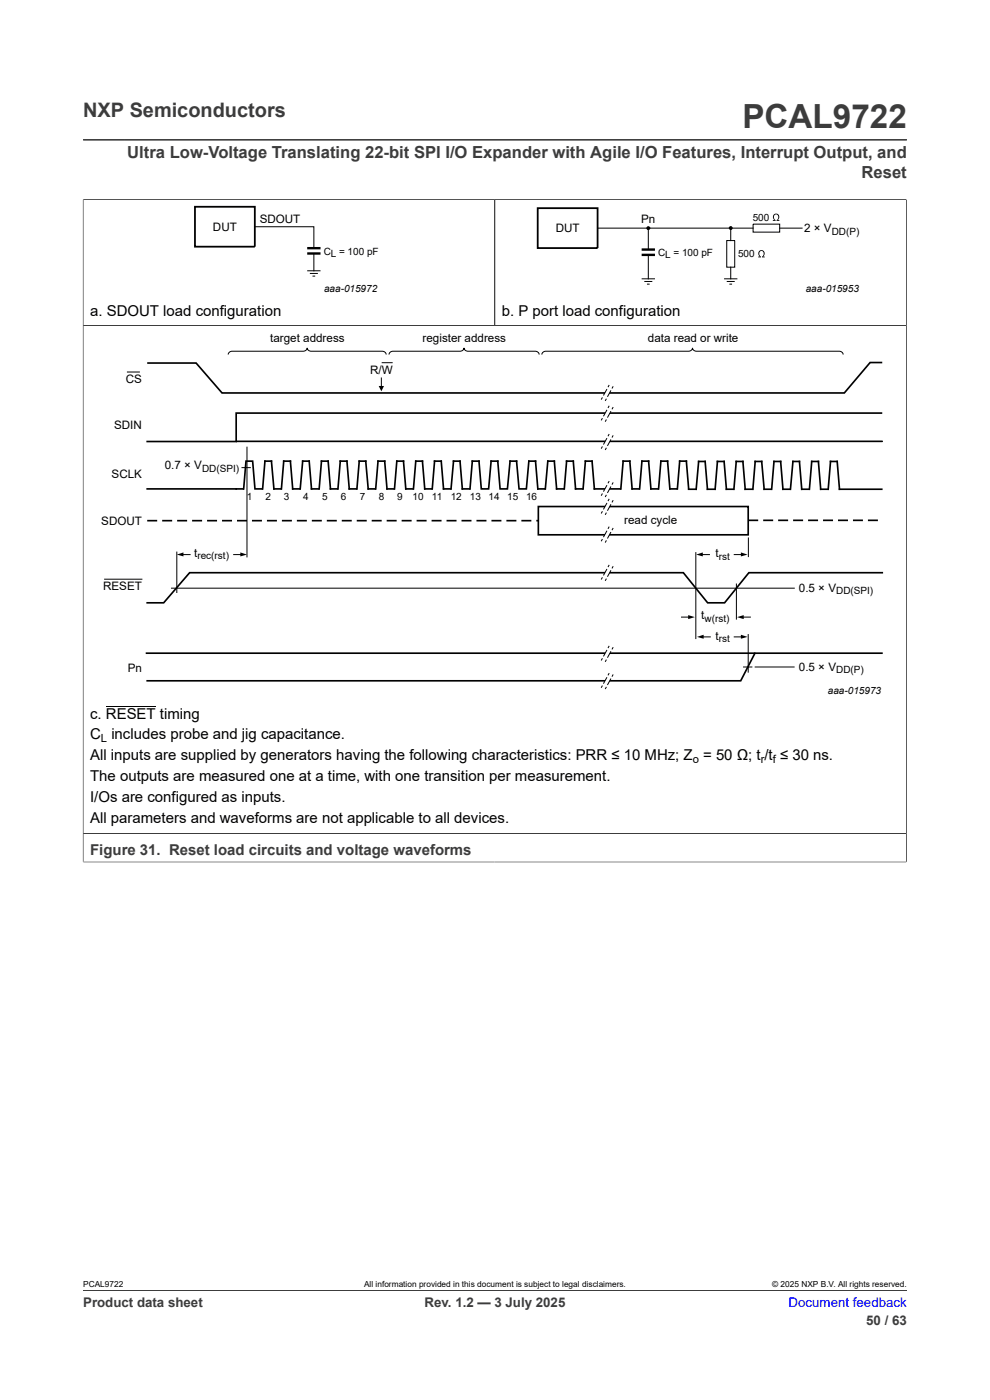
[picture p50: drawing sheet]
<svg xmlns="http://www.w3.org/2000/svg" width="210mm" height="297mm" viewBox="0 0 210 297" stroke-linecap="round" stroke-linejoin="round" font-family="sans-serif">
<defs><g id="words">
<text font-size="7.1" fill="#3c3c3c" x="157.5" y="27.2">PCAL9722</text>
<text font-size="4.2" fill="#3c3c3c" x="17.6" y="24.8">NXP Semiconductors</text>
<g font-size="3.5" fill="#3c3c3c">
<text x="27" y="33.5">Ultra Low-Voltage Translating 22-bit SPI I/O Expander with Agile I/O Features, Interrupt Output, and</text>
<text x="182.8" y="37.7">Reset</text>
</g>
<g font-size="3.2">
<text x="19.1" y="66.9">a. SDOUT load configuration</text>
<text x="106.4" y="66.9">b. P port load configuration</text>
<text x="19.1" y="152.4">c. RESET timing</text>
<text x="19.1" y="156.9">C includes probe and jig capacitance.</text>
<text x="19.1" y="161.3">All inputs are supplied by generators having the following characteristics: PRR ≤ 10 MHz; Z = 50 Ω; t /t ≤ 30 ns.</text>
<text x="19.1" y="165.8">The outputs are measured one at a time, with one transition per measurement.</text>
<text x="19.1" y="170.2">I/Os are configured as inputs.</text>
<text x="19.1" y="174.7">All parameters and waveforms are not applicable to all devices.</text>
</g>
<text font-size="3.2" fill="#3c3c3c" x="19.1" y="181.4">Figure 31. Reset load circuits and voltage waveforms</text>
<g font-size="2.8" fill="#3c3c3c">
<text x="17.6" y="277.3">Product data sheet</text>
<text x="90.1" y="277.3">Rev. 1.2 — 3 July 2025</text>
<text x="183.7" y="281">50 / 63</text>
</g>
<text font-size="2.8" fill="#00f" x="167.3" y="277.3">Document feedback</text>
<g font-size="2.5">
<text x="55.1" y="47.2">SDOUT</text>
<text x="136" y="47.3">Pn</text>
<text x="45.2" y="48.9">DUT</text>
<text x="117.9" y="49.2">DUT</text>
<text x="170.6" y="49.2">2 × V</text>
<text x="57.3" y="72.5">target address</text>
<text x="89.6" y="72.5">register address</text>
<text x="137.4" y="72.5">data read or write</text>
<text x="26.7" y="81.2">CS</text>
<text x="78.5" y="79.2">R/W</text>
<text x="24.2" y="91">SDIN</text>
<text x="23.7" y="101.3">SCLK</text>
<text x="35" y="99.6">0.7 × V</text>
<text x="21.5" y="111.3">SDOUT</text>
<text x="132.4" y="111.2">read cycle</text>
<text x="41.2" y="118.1">t</text>
<text x="151.8" y="118.2">t</text>
<text x="21.9" y="125.2">RESET</text>
<text x="169.5" y="125.6">0.5 × V</text>
<text x="148.8" y="131.4">t</text>
<text x="151.8" y="135.7">t</text>
<text x="27.1" y="142.5">Pn</text>
<text x="169.5" y="142.4">0.5 × V</text>
</g>
<g font-size="2.4">
<text x="21.4" y="157.5">L</text>
<text x="146.9" y="161.9">o</text>
<text x="161.4" y="161.9">r</text>
<text x="163.9" y="161.9">f</text>
</g>
<g font-size="2.1">
<text x="159.7" y="46.8">500</text>
<text x="176.4" y="49.8">DD(P)</text>
<text x="68.7" y="54">CL = 100 pF</text>
<text x="139.6" y="54.3">CL = 100 pF</text>
<text x="156.6" y="54.6">500</text>
<text x="68.7" y="61.9">aaa-015972</text>
<text x="170.9" y="61.9">aaa-015953</text>
<text x="42.9" y="100">DD(SPI)</text>
<text x="52.4" y="106">1</text>
<text x="56.3" y="106">2</text>
<text x="60.2" y="106">3</text>
<text x="64.3" y="106">4</text>
<text x="68.4" y="106">5</text>
<text x="72.3" y="106">6</text>
<text x="76.3" y="106">7</text>
<text x="80.3" y="106">8</text>
<text x="84.2" y="106">9</text>
<text x="87.5" y="106">10</text>
<text x="91.6" y="106">11</text>
<text x="95.6" y="106">12</text>
<text x="99.7" y="106">13</text>
<text x="103.6" y="106">14</text>
<text x="107.6" y="106">15</text>
<text x="111.6" y="106">16</text>
<text x="41.9" y="118.6">rec(rst)</text>
<text x="152.5" y="118.7">rst</text>
<text x="149.5" y="131.9">w(rst)</text>
<text x="177.4" y="126.1">DD(SPI)</text>
<text x="152.5" y="136.2">rst</text>
<text x="177.4" y="142.9">DD(P)</text>
<text x="175.6" y="147.2">aaa-015973</text>
</g>
<g font-size="1.8">
<text x="17.6" y="273.1">PCAL9722</text>
<text x="77.2" y="273.1">All information provided in this document is subject to legal disclaimers.</text>
<text x="163.8" y="273.1">© 2025 NXP B.V. All rights reserved.</text>
</g>
</g></defs>
<path d="M17.6 29.7h174.8M17.6 42.3h174.7M105 42.3v26.8M192.3 42.3v134.5h-174.7v-134.5M17.6 69.1h174.7" fill="none" stroke="#3c3c3c" stroke-width=".21"/>
<path d="M41.4 43.9h12.7v8.4h-12.7zM114.1 44.2h12.7v8.4h-12.7z" fill="none" stroke="#000" stroke-width=".38"/>
<g fill="none" stroke="#000" stroke-width=".21">
<path d="M54.1 48.1h12.5v4.5M65.2 57.4h2.8M65.7 58h1.7M66.3 58.6h.6M66.6 53.8v3.6M126.8 48.4h32.9M136.1 59.1h2.8M136.7 59.7h1.7M137.5 48.4v4.5M137.5 54.1v5M153.6 59.1h2.8M154.2 51h1.6v5.7h-1.6z"/>
<path d="M154.2 59.7h1.6M155 48.5v2.5M155 56.7v2.4M159.7 47.5h5.7v1.7h-5.7zM165.4 48.4h4.7M48.4 75.2a.79 .79 0 0 1 .9-.7h15a.79 .79 0 0 0 .9-.7 .79 .79 0 0 0 .8 .7h15.1a.79 .79 0 0 1 .8 .7M82.5 75.2a.79 .79 0 0 1 .9-.7h14.2a.79 .79 0 0 0 .8-.7 .79 .79 0 0 0 .9 .7h14.2a.79 .79 0 0 1 .9 .7M114.9 75.2a.79 .79 0 0 1 .9-.7h30.2a.79 .79 0 0 0 .9-.7 .79 .79 0 0 0 .8 .7h30.3a.79 .79 0 0 1 .9 .7M137.2 60.3h.6M154.7 60.3h.6M52.4 94.9v23.2M80.9 80.2v2.2"/>
<path d="M37.5 117.1v8.6M38.6 117.7h1.7M49.6 117.7h1.7M147.6 117.1v18.5M148.8 117.7h1.7M155.7 117.7h1.7M158.7 114v4.2M36.4 124.8h132.1M144.6 130.9h1.7M149 135.1h1.7M155.7 135.1h1.7M156.2 123.8v7.6"/>
<path d="M157.5 130.9h1.7M158.7 134.5v8.2M157.6 141.5h2M160.1 141.5h8.5"/>
</g>
<path d="M65.2 52.6h2.8M65.2 53.8h2.8M136.1 52.9h2.8M136.1 54.1h2.8" fill="none" stroke="#000" stroke-width=".51"/>
<g fill="#000">
<path d="M161 53.3a.72 .72 0 0 1 1.1 .1 .72 .72 0 0 1-.2 1h.3v.2h-.6v-.2a.57 .57 0 0 0 .4-.7 .57 .57 0 0 0-.8-.3l-.1 .2a.7 .7 0 0 0 .3 .8v.2h-.6v-.2h.4l-.4-.6zM164.1 45.5a.72 .72 0 0 1 1.1 .1 .72 .72 0 0 1-.2 1.1h.3v.2h-.6v-.2a.57 .57 0 0 0 .4-.8 .57 .57 0 0 0-.8-.2l-.1 .1a.7 .7 0 0 0 .3 .9v.2h-.6v-.2h.4l-.3-.7zM80.3 81.9h1.2l-.6 1.1zM37.5 117.7l1.4-.5v.8zM51 117.2l1.4 .5-1.4 .3zM147.7 117.7l1.4-.5v.8zM157.2 117.2l1.4 .5-1.4 .3zM146 130.5l1.4 .4-1.4 .4zM147.8 135.1l1.5-.4v.8zM157.2 134.7l1.4 .4-1.4 .4zM156.3 130.9l1.5-.4v.8z"/>
<circle cx="137.5" cy="48.4" r=".28"/>
<circle cx="155" cy="48.4" r=".28"/>
</g>
<g fill="none" stroke="#000" stroke-width=".25">
<circle cx="137.5" cy="48.4" r=".28"/>
<circle cx="155" cy="48.4" r=".28"/>
</g>
<g fill="none" stroke="#000" stroke-width=".35">
<path d="M187.1 76.9h-2.5l-5.5 6.5h-132l-5.5-6.4h-10.4M31.2 93.7h18.9M50.1 93.6h137M187.1 87.6h-137v6.1M31.2 103.7h20.4M51.7 103.7l.5-5.9h1.4l.5 5.9h1.5M55.7 103.7l.5-5.9h1.4l.5 5.9h1.5M59.7 103.7l.5-5.9h1.4l.5 5.9h1.5M63.7 103.7l.5-5.9h1.4l.5 5.9h1.5M67.7 103.7l.5-5.9h1.4l.5 5.9h1.5M71.7 103.7l.5-5.9h1.4l.5 5.9h1.5M75.7 103.7l.5-5.9h1.4l.5 5.9h1.5"/>
<path d="M79.7 103.7l.5-5.9h1.4l.5 5.9h1.5M83.7 103.7l.5-5.9h1.4l.5 5.9h1.5M87.7 103.7l.5-5.9h1.4l.5 5.9h1.5M91.7 103.7l.5-5.9h1.4l.5 5.9h1.5M95.7 103.7l.5-5.9h1.4l.5 5.9h1.5M99.7 103.7l.5-5.9h1.4l.5 5.9h1.5l.6-5.9h1.4l.5 5.9h1.5l.6-5.9h1.4l.5 5.9h1.6l.5-5.9h1.4l.5 5.9h1.5M114.2 107.5h44.5v6h-44.5zM115.7 103.7l.5-5.9h1.4l.5 5.9h1.5M119.7 103.7l.5-5.9h1.4l.5 5.9h1.5M123.7 103.7l.5-5.9h1.4l.5 5.9h5.5M131.7 103.7l.5-5.9h1.4l.5 5.9h1.5M135.7 103.7l.5-5.9h1.4l.5 5.9h1.5"/>
<path d="M139.7 103.7l.5-5.9h1.4l.5 5.9h1.5M143.7 103.7l.5-5.9h1.4l.5 5.9M146.1 103.8h1.5M147.7 103.8l.5-5.9h1.4l.5 5.9h1.5M151.7 103.8l.5-5.9h1.4l.5 5.9h1.5M155.7 103.8l.5-5.9h1.4l.5 5.9h1.5M159.7 103.8l.5-5.9h1.4l.5 5.9h1.5M163.7 103.8l.5-5.9h1.4l.5 5.9h1.5M167.7 103.8l.5-5.9h1.4l.5 5.9h1.5M171.7 103.8l.5-5.9h1.4l.5 5.9h1.5M175.7 103.8l.5-5.9h1.4l.5 5.9h8.9M31.1 138.6h156"/>
<path d="M160.1 138.6l-3 5.8h-125.9M187.1 121.5h-28.2l-5.2 6.4h-3.6l-5.1-6.4h-104.8l-5.5 6.4h-3.5"/>
</g>
<path d="M31.2 110.5h83M158.7 110.4h28.3" fill="none" stroke="#000" stroke-width=".35" stroke-dasharray="2.1 1.1" stroke-linecap="butt"/>
<path d="M129.2 102.1l.9 .2-1.7 3.1-.9-.2z" fill="#fff"/>
<path d="M129.2 102.1l-1.7 3.1M130.1 102.3l-1.7 3.1" fill="none" stroke="#000" stroke-width=".21" stroke-dasharray=".5 .5 1.6 .5 .5" stroke-linecap="butt"/>
<path d="M129.2 92.1l.9 .3-1.7 3.1-.9-.3z" fill="#fff"/>
<path d="M129.2 92.1l-1.7 3.1M130.1 92.4l-1.7 3.1" fill="none" stroke="#000" stroke-width=".21" stroke-dasharray=".5 .5 1.6 .5 .5" stroke-linecap="butt"/>
<path d="M129.2 86.1l.9 .3-1.7 3.1-.9-.3z" fill="#fff"/>
<path d="M129.2 86.1l-1.7 3.1M130.1 86.4l-1.7 3.1" fill="none" stroke="#000" stroke-width=".21" stroke-dasharray=".5 .5 1.6 .5 .5" stroke-linecap="butt"/>
<path d="M129.2 81.7l.9 .3-1.7 3.1-.9-.3z" fill="#fff"/>
<path d="M129.2 81.7l-1.7 3.1M130.1 82l-1.7 3.1" fill="none" stroke="#000" stroke-width=".21" stroke-dasharray=".5 .5 1.6 .5 .5" stroke-linecap="butt"/>
<path d="M129.2 105.8l.9 .3-1.7 3.1-.9-.3z" fill="#fff"/>
<path d="M129.2 105.8l-1.7 3.1M130.1 106.1l-1.7 3.1" fill="none" stroke="#000" stroke-width=".21" stroke-dasharray=".5 .5 1.6 .5 .5" stroke-linecap="butt"/>
<path d="M129.2 111.7l.9 .3-1.7 3.1-.9-.3z" fill="#fff"/>
<path d="M129.2 111.7l-1.7 3.1M130.1 112l-1.7 3.1" fill="none" stroke="#000" stroke-width=".21" stroke-dasharray=".5 .5 1.6 .5 .5" stroke-linecap="butt"/>
<path d="M129.2 119.8l.9 .3-1.7 3.1-.9-.3z" fill="#fff"/>
<path d="M129.2 119.8l-1.7 3.1M130.1 120.1l-1.7 3.1" fill="none" stroke="#000" stroke-width=".21" stroke-dasharray=".5 .5 1.6 .5 .5" stroke-linecap="butt"/>
<path d="M129.2 137l.9 .3-1.7 3.1-.9-.3z" fill="#fff"/>
<path d="M129.2 137l-1.7 3.1M130.1 137.3l-1.7 3.1" fill="none" stroke="#000" stroke-width=".21" stroke-dasharray=".5 .5 1.6 .5 .5" stroke-linecap="butt"/>
<path d="M129.2 142.8l.9 .3-1.7 3.1-.9-.3z" fill="#fff"/>
<path d="M129.2 142.8l-1.7 3.1M130.1 143.1l-1.7 3.1" fill="none" stroke="#000" stroke-width=".21" stroke-dasharray=".5 .5 1.6 .5 .5" stroke-linecap="butt"/>
<path d="M26.9 78.9h2.8M81 76.9h2.3M51.2 99.2h2M22.1 122.9h8.1M22.5 149.9h10.5" fill="none" stroke="#000" stroke-width=".21"/>
<path d="M17.6 42.4v140.5M17.7 42.3h174.5M105 42.4v26.6M192.3 42.4v140.5M17.7 69.1h174.5M17.6 176.8h174.7M17.6 182.9h174.7M17.6 273.8h174.8" fill="none" stroke="#3c3c3c" stroke-width=".21"/>
<use href="#words"/>
</svg>
